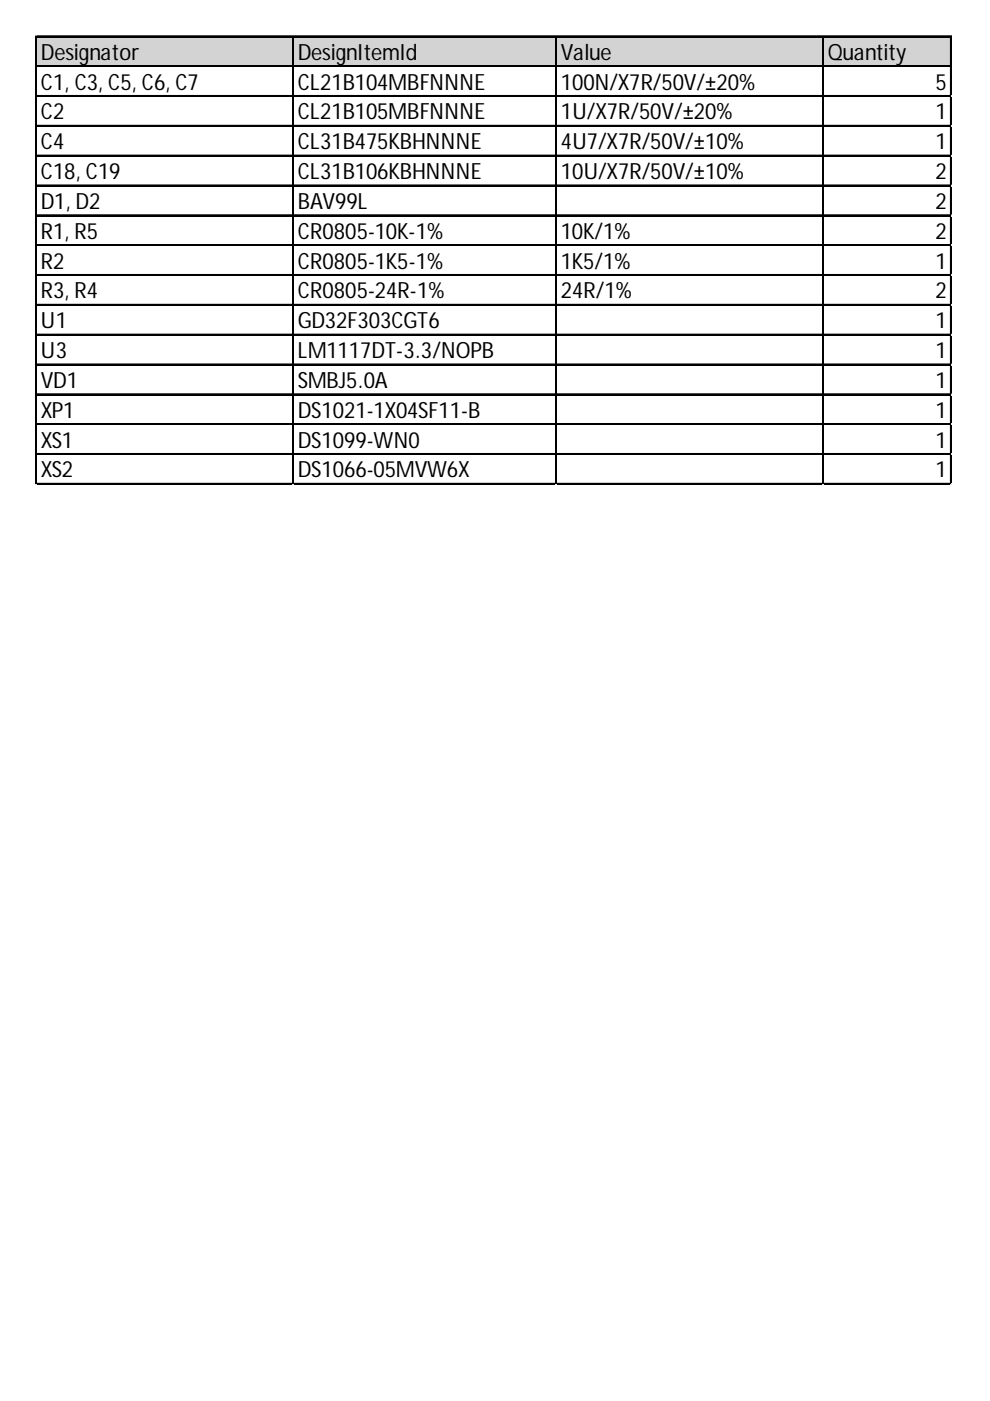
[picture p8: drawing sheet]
<svg xmlns="http://www.w3.org/2000/svg" width="210mm" height="297mm" viewBox="0 0 210 297" stroke-linecap="round" stroke-linejoin="round" font-family="sans-serif">
<defs><g id="words">
<g font-size="4.7">
<text x="8.7" y="12.7">Designator</text>
<text x="63.1" y="12.7">DesignItemId</text>
<text x="118.9" y="12.7">Value</text>
<text x="175.5" y="12.7">Quantity</text>
<text x="8.7" y="19">C1, C3, C5, C6, C7</text>
<text x="63.1" y="19">CL21B104MBFNNNE</text>
<text x="118.9" y="19">100N/X7R/50V/±20%</text>
<text x="198.4" y="19">5</text>
<text x="8.7" y="25.3">C2</text>
<text x="63.1" y="25.3">CL21B105MBFNNNE</text>
<text x="118.9" y="25.3">1U/X7R/50V/±20%</text>
<text x="198.4" y="25.3">1</text>
<text x="8.7" y="31.6">C4</text>
<text x="63.1" y="31.6">CL31B475KBHNNNE</text>
<text x="118.9" y="31.6">4U7/X7R/50V/±10%</text>
<text x="198.4" y="31.6">1</text>
<text x="8.7" y="38">C18, C19</text>
<text x="63.1" y="38">CL31B106KBHNNNE</text>
<text x="118.9" y="38">10U/X7R/50V/±10%</text>
<text x="198.4" y="38">2</text>
<text x="8.7" y="44.3">D1, D2</text>
<text x="63.1" y="44.3">BAV99L</text>
<text x="198.4" y="44.3">2</text>
<text x="8.7" y="50.6">R1, R5</text>
<text x="63.1" y="50.6">CR0805-10K-1%</text>
<text x="118.9" y="50.6">10K/1%</text>
<text x="198.4" y="50.6">2</text>
<text x="8.7" y="56.9">R2</text>
<text x="63.1" y="56.9">CR0805-1K5-1%</text>
<text x="118.9" y="56.9">1K5/1%</text>
<text x="198.4" y="56.9">1</text>
<text x="8.7" y="63.3">R3, R4</text>
<text x="63.1" y="63.3">CR0805-24R-1%</text>
<text x="118.9" y="63.3">24R/1%</text>
<text x="198.4" y="63.3">2</text>
<text x="8.7" y="69.6">U1</text>
<text x="63.1" y="69.6">GD32F303CGT6</text>
<text x="198.4" y="69.6">1</text>
<text x="8.7" y="75.9">U3</text>
<text x="63.1" y="75.9">LM1117DT-3.3/NOPB</text>
<text x="198.4" y="75.9">1</text>
<text x="8.7" y="82.2">VD1</text>
<text x="63.1" y="82.2">SMBJ5.0A</text>
<text x="198.4" y="82.2">1</text>
<text x="8.7" y="88.6">XP1</text>
<text x="63.1" y="88.6">DS1021-1X04SF11-B</text>
<text x="198.4" y="88.6">1</text>
<text x="8.7" y="94.9">XS1</text>
<text x="63.1" y="94.9">DS1099-WN0</text>
<text x="198.4" y="94.9">1</text>
<text x="8.7" y="101.2">XS2</text>
<text x="63.1" y="101.2">DS1066-05MVW6X</text>
<text x="198.4" y="101.2">1</text>
</g>
</g></defs>
<path d="M7.8 7.8h194.1v6.4h-194.1z" fill="#d3d3d3"/>
<g fill="none" stroke="#000" stroke-width=".26">
<path d="M7.6 7.6v95.2M7.7 7.6v95.2M7.9 7.6h193.9M7.9 7.7h193.9M7.9 13.9h193.9M7.9 14.1h193.9M62.1 7.9v94.9M62.2 7.9v94.9M117.9 7.9v94.9M118 7.9v94.9M174.4 7.9v94.9M174.6 7.9v94.9"/>
<path d="M201.5 7.9v94.9M201.7 7.9v94.9M7.9 20.3h193.9M7.9 20.4h193.9M7.9 26.6h193.9M7.9 26.7h193.9M7.9 32.9h193.9M7.9 33h193.9M7.9 39.2h193.9M7.9 39.4h193.9M7.9 45.6h193.9M7.9 45.7h193.9"/>
<path d="M7.9 51.9h193.9M7.9 52h193.9M7.9 58.2h193.9M7.9 58.3h193.9M7.9 64.5h193.9M7.9 64.7h193.9M7.9 70.9h193.9M7.9 71h193.9M7.9 77.2h193.9M7.9 77.3h193.9M7.9 83.5h193.9M7.9 83.7h193.9"/>
<path d="M7.9 89.8h193.9M7.9 90h193.9M7.9 96.2h193.9M7.9 96.3h193.9M7.9 102.5h193.9M7.9 102.6h193.9"/>
</g>
<path d="M7.6 102.8h.1" fill="none" stroke="#e0e0e0" stroke-width=".26"/>
<path d="M7.6 102.8h.3z" fill="#e0e0e0"/>
<path d="M62.1 102.8h.1" fill="none" stroke="#e0e0e0" stroke-width=".26"/>
<path d="M62.1 102.8h.2z" fill="#e0e0e0"/>
<path d="M117.9 102.8h.1" fill="none" stroke="#e0e0e0" stroke-width=".26"/>
<path d="M117.9 102.8h.2z" fill="#e0e0e0"/>
<path d="M174.4 102.8h.1" fill="none" stroke="#e0e0e0" stroke-width=".26"/>
<path d="M174.4 102.8h.3z" fill="#e0e0e0"/>
<path d="M201.5 102.8h.1" fill="none" stroke="#e0e0e0" stroke-width=".26"/>
<path d="M201.5 102.8h.3z" fill="#e0e0e0"/>
<path d="M201.8 20.3h.1" fill="none" stroke="#e0e0e0" stroke-width=".26"/>
<path d="M201.8 20.3l.1 .2z" fill="#e0e0e0"/>
<path d="M201.8 26.6h.1" fill="none" stroke="#e0e0e0" stroke-width=".26"/>
<path d="M201.8 26.6l.1 .3z" fill="#e0e0e0"/>
<path d="M201.8 32.9h.1" fill="none" stroke="#e0e0e0" stroke-width=".26"/>
<path d="M201.8 32.9l.1 .3z" fill="#e0e0e0"/>
<path d="M201.8 39.2h.1" fill="none" stroke="#e0e0e0" stroke-width=".26"/>
<path d="M201.8 39.2l.1 .3z" fill="#e0e0e0"/>
<path d="M201.8 45.6h.1" fill="none" stroke="#e0e0e0" stroke-width=".26"/>
<path d="M201.8 45.6l.1 .2z" fill="#e0e0e0"/>
<path d="M201.8 51.9h.1" fill="none" stroke="#e0e0e0" stroke-width=".26"/>
<path d="M201.8 51.9l.1 .3z" fill="#e0e0e0"/>
<path d="M201.8 58.2h.1" fill="none" stroke="#e0e0e0" stroke-width=".26"/>
<path d="M201.8 58.2l.1 .3z" fill="#e0e0e0"/>
<path d="M201.8 64.5h.1" fill="none" stroke="#e0e0e0" stroke-width=".26"/>
<path d="M201.8 64.5l.1 .3z" fill="#e0e0e0"/>
<path d="M201.8 70.9h.1" fill="none" stroke="#e0e0e0" stroke-width=".26"/>
<path d="M201.8 70.9l.1 .2z" fill="#e0e0e0"/>
<path d="M201.8 77.2h.1" fill="none" stroke="#e0e0e0" stroke-width=".26"/>
<path d="M201.8 77.2l.1 .3z" fill="#e0e0e0"/>
<path d="M201.8 83.5h.1" fill="none" stroke="#e0e0e0" stroke-width=".26"/>
<path d="M201.8 83.5l.1 .3z" fill="#e0e0e0"/>
<path d="M201.8 89.8h.1" fill="none" stroke="#e0e0e0" stroke-width=".26"/>
<path d="M201.8 89.8l.1 .3z" fill="#e0e0e0"/>
<path d="M201.8 96.2h.1" fill="none" stroke="#e0e0e0" stroke-width=".26"/>
<path d="M201.8 96.2l.1 .2z" fill="#e0e0e0"/>
<path d="M201.8 102.5h.1" fill="none" stroke="#e0e0e0" stroke-width=".26"/>
<path d="M201.8 102.5l.1 .3z" fill="#e0e0e0"/>
<use href="#words"/>
</svg>
